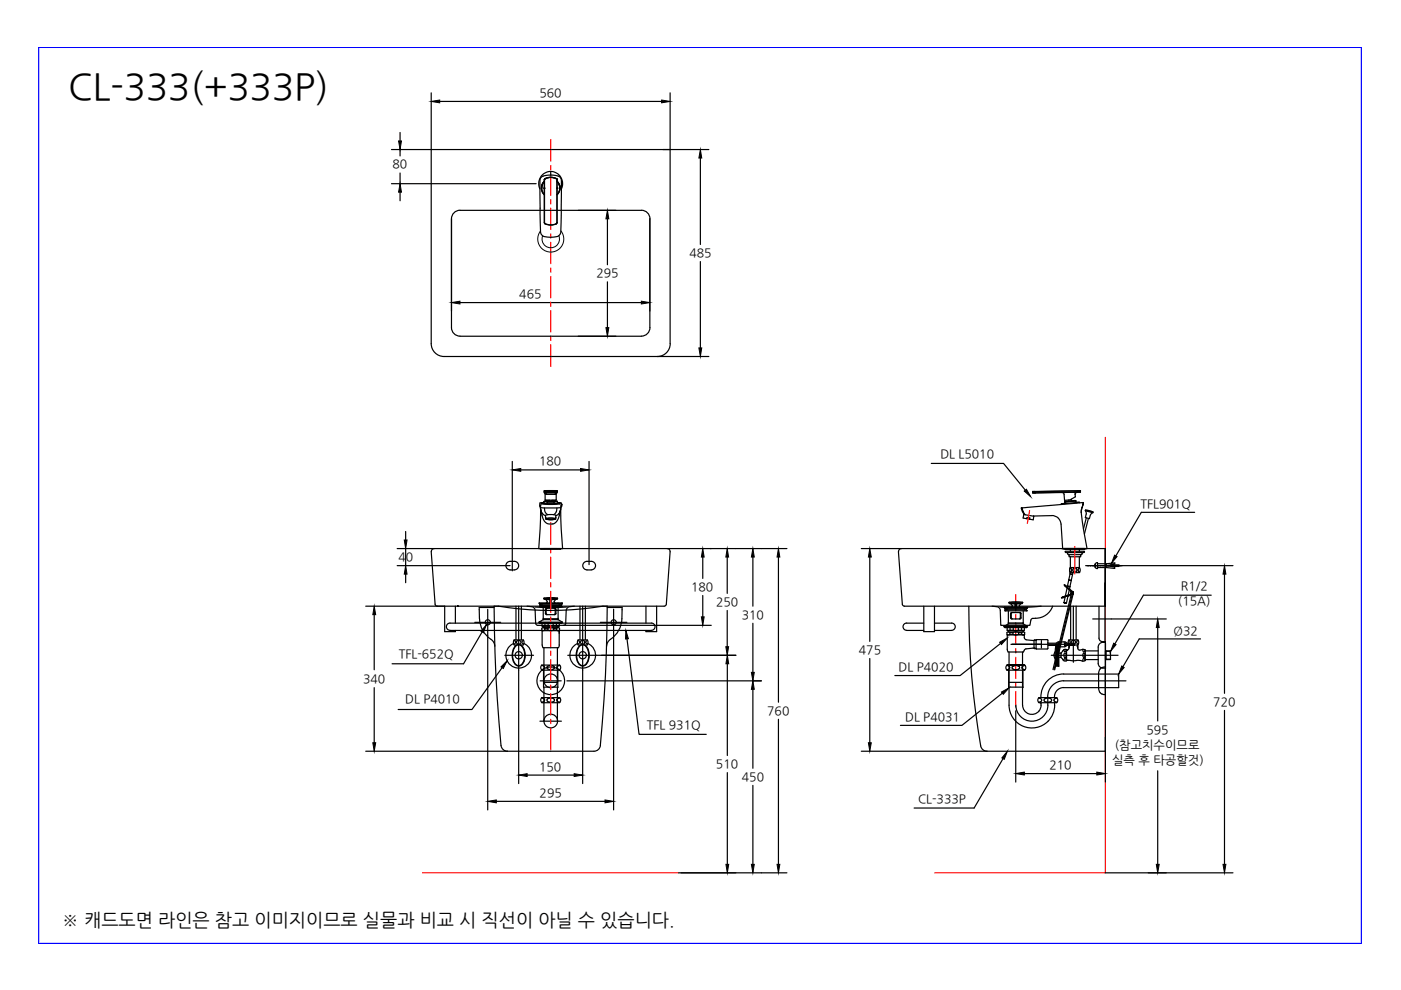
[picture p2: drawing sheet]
<svg xmlns="http://www.w3.org/2000/svg" width="297mm" height="210mm" viewBox="0 0 297 210" stroke-linecap="round" stroke-linejoin="round" font-family="sans-serif">
<defs><g id="words">
<text font-size="7.8" x="14.5" y="21.1">CL-333(+333P)</text>
<text font-size="3.9" x="13.1" y="196.4">※ 캐드도면 라인은 참고 이미지이므로 실물과 비교 시 직선이 아닐 수 있습니다.</text>
<g font-size="2.6">
<text x="114.3" y="20.5">560</text>
<text x="83.2" y="35.7">80</text>
<text x="126.4" y="58.8">295</text>
<text x="146.2" y="54.5">485</text>
<text x="110.1" y="63.1">465</text>
<text x="114.3" y="98.7">180</text>
<text x="199.4" y="97.2">DL L5010</text>
<text x="241.8" y="107.7">TFL901Q</text>
<text x="84.5" y="119">40</text>
<text x="146.5" y="125.3">180</text>
<text x="250.3" y="125.1">R1/2</text>
<text x="151.8" y="128.5">250</text>
<text x="157.3" y="131.2">310</text>
<text x="249.8" y="128.4">(15A)</text>
<text x="248.8" y="134.6">Ø32</text>
<text x="84.5" y="139.6">TFL-652Q</text>
<text x="182.1" y="138.6">475</text>
<text x="190.5" y="142.2">DL P4020</text>
<text x="77" y="144.7">340</text>
<text x="85.9" y="149">DL P4010</text>
<text x="257.2" y="149.6">720</text>
<text x="137.1" y="154.5">TFL 931Q</text>
<text x="162.7" y="151.5">760</text>
<text x="191.9" y="152.8">DL P4031</text>
<text x="243.1" y="155.6">595</text>
<text x="235.8" y="162">실측 후 타공할것)</text>
<text x="236.4" y="158.7">(참고치수이므로</text>
<text x="114.3" y="163.4">150</text>
<text x="151.8" y="162.8">510</text>
<text x="157.3" y="165.5">450</text>
<text x="222.5" y="163">210</text>
<text x="114.4" y="168.9">295</text>
<text x="194.7" y="170.3">CL-333P</text>
</g>
</g></defs>
<!-- layer: CENTER -->
<g fill="none" stroke="#f00" stroke-width=".25">
<path d="M116.8 29.6v4.6M116.8 35.1v.9M116.8 36.9v4.5M116.8 42.3v.9M116.8 44.1v4.6M116.8 49.6v.9M116.8 51.4v4.5M116.8 56.8v.9M116.8 58.6v4.5M116.8 64.1v.9M116.8 65.8v4.6M116.8 71.3v.9"/>
<path d="M116.8 73.1v4.6M116.8 110.8v4.6M116.8 116.3v.9M116.8 118.1v4.6M227.9 115.9v5.8M116.8 123.5v1M116.8 125.4v4.5M116.8 130.8v.9M116.8 132.6v4.5M116.8 138v.9M116.8 139.8v4.6M215.4 126.1v3.3"/>
<path d="M215.4 130.3v.9M215.4 132.1v4.6M215.4 137.5v1M215.4 139.4v4.5M116.8 145.3v.9M116.8 147.1v4.5M116.8 152.5v.9M116.8 154.3v4.6M215.4 144.8v.9M215.4 146.6v3.3"/>
</g>
<!-- layer: 0 -->
<g fill="none" stroke="#000" stroke-width=".25">
<path d="M91.4 19.7v12M142.1 19.7v12M93.2 21.5h47.1M95.7 46.4v19.6M137.8 46.4v19.6M97.5 64.2h38.5M114.3 116.3h4.9M114.7 116.4v-.1h4.1v.1M115.2 116.3h.1M225.3 116.3h5.2M225.8 116.4v-.1h4.2v.1M230.1 108.3v-.1l1.6 .4"/>
<path d="M230.1 108.3l1.6 .4M230.1 108.3l.2 .7-.2 .7 .9 .3 .2-.8M230.1 108.1l1.6 .5M230.2 119.9h.4M230.3 109.8l-.6 2.4M230.6 119.9h.1M230.7 119.9h.1M230.7 119.9h.4M230.8 109.9l-.9 3.3M231.1 119.9h.1M231.2 119.9h.1M231.2 119.9h.4"/>
<path d="M231.6 119.9h.1M231.6 119.9h.2M231.7 119.9h.1M231.7 108.7l-.5 .5M231.7 108.6v.1M231.8 119.9h.1M231.8 119.9h.3M232.1 119.9h.1M232.1 119.9h.2M232.2 119.9h.1M232.2 119.5l.5-.2v1.3l-.6-.4zM232.3 119.9h.1"/>
<path d="M232.3 119.9h.4M232.7 119.5l3.7-.2-.1 .3-1.7 .3 1.7 .3 .1 .3-3.7-.2M232.7 119.9h.1M232.8 119.9h.1M232.8 119.9h.4M233.2 119.9h.1M233.3 119.9h.1M233.3 119.9h.4M233.7 119.9h.1M233.8 119.9h.1M233.9 119.9h.3M234.2 119.9h.1"/>
<path d="M234.3 119.9h.1M234.4 119.9h.1M234.5 119.9h.2M234.6 119.5v.2M234.6 119.8v.2M234.7 119.9h.1M234.8 119.9h.1M234.9 119.9h.1M235 119.9h.1M235 119.9h.3M235.4 119.9h.1M235.5 119.9h.1"/>
<path d="M235.5 119.9h.3M235.5 119.8h1.8v.3h-1.7M235.9 119.9h.1M236 119.9h.1M236 119.9h.4M236.4 119.9h.1M236.4 119.9h.2M236.5 119.9h.1M236.6 119.9h.1M236.6 119.9h.3M236.9 119.9h.1M236.9 119.9h.2"/>
<path d="M237 119.9h.1M237.1 119.9h.1M237.1 119.9h.3M237.4 119.9h.1M237.5 119.9h.1M237.6 119.9h.1M237.6 119.9h.4M100.7 132h5.5M103.4 129.2v5.5M104.8 128.8h-3.2v.5a6.8 6.8 0 0 0 1.4 5.3l1.6 1.4 .3 1M127.3 132h5.6M128.7 128.8h3.2v.5a6.5 6.5 0 0 1-1.9 5.8l-1.1 .9-.3 1"/>
<path d="M130.1 129.2v5.6M234.6 120.2v.1M127.3 158a1.37 1.37 0 0 1-1.4 1.3h-18.3a1.38 1.38 0 0 1-1.4-1.2l-.4-5a302.1 302.1 0 0 1-1-24.6h.9a67.9 67.9 0 0 0 22.1 0h.9v5a302 302 0 0 1-1.4 24.6M215.4 150.7v15.1M234.4 156.2v9.6M217.2 164h15.3"/>
<circle cx="103.4" cy="131.9" r=".54"/>
<circle cx="130.1" cy="131.9" r=".54"/>
</g>
<!-- layer: 1 -->
<path d="M234.4 92.7v92.4h-36.2M218.3 108.2l-.5 2.8M89.6 185.1h54.3" fill="none" stroke="#f00" stroke-width=".25"/>
<!-- layer: 6 -->
<g fill="none" stroke="#000" stroke-width=".25">
<path d="M107 138.9h6.1M108.9 136.4a2.72 2.72 0 0 0-1.1 4.2 2.72 2.72 0 0 0 4.3 0 2.72 2.72 0 0 0-1-4.2M109 135.8a.4 .4 0 0 1 .3 .4 .4 .4 0 0 1-.4 .4M109 135.7h1.9M109 135.7a.9 .9 0 0 0 0 1l.5 .1M109.3 137.1a1.01 1.01 0 0 1 1.1-.3 1.01 1.01 0 0 1 .6 .9 2.76 2.76 0 0 1-.8 3.4 1.52 1.52 0 0 1-1.5-1.7l.1-1.3zM109.3 136.9a1.15 1.15 0 0 1 1.2-.1 1.15 1.15 0 0 1 .7 1 2.98 2.98 0 0 1-.9 3.3 1.47 1.47 0 0 1-1.7-1.6 3.2 3.2 0 0 1 .7-2.6zM109.4 128.5v7.2M110 128.5v13.6M110.5 128.5v7.2M110.9 135.7a.9 .9 0 0 1 0 1l-.5 .1M111 135.8a.4 .4 0 0 0-.3 .4 .4 .4 0 0 0 .3 .4"/>
<path d="M120.4 138.9h6.1M122.4 136.4a2.72 2.72 0 0 0-1 4.2 2.72 2.72 0 0 0 4.3 0 2.72 2.72 0 0 0-1.1-4.2M122.5 135.8a.4 .4 0 0 1 .4 .4 .4 .4 0 0 1-.4 .4M122.6 135.7h1.9M122.6 135.7a.9 .9 0 0 0 0 1l.5 .1M122.8 137.1a1.01 1.01 0 0 1 1.1-.3 1.01 1.01 0 0 1 .7 .9 2.76 2.76 0 0 1-.8 3.4 1.49 1.49 0 0 1-1.5-1.7l.1-1.3zM122.8 136.9a1.15 1.15 0 0 1 1.3-.1 1.15 1.15 0 0 1 .6 1 2.98 2.98 0 0 1-.8 3.3 1.47 1.47 0 0 1-1.7-1.6 3.2 3.2 0 0 1 .6-2.6zM123 128.5v7.2M123.5 128.5v13.6M124.1 128.5v7.2M124.5 135.7a.9 .9 0 0 1 0 1l-.5 .1M124.6 135.8a.4 .4 0 0 0-.4 .4 .4 .4 0 0 0 .4 .4"/>
<path d="M222.9 138.9h14.2M223.7 138.1l-.2 .8 .2 .8M223.9 136.8l-.2 2.2 .2 2.1M223.9 136.8v4.3M224 136.7l.1 4.5M224.1 136.7l-.2 .1M224.1 139.8h.3M224.1 136.7v4.5M224.1 137.8h.3M224.1 139.5h.3M224.1 139.6h.3M224.1 139.7h.3"/>
<path d="M224.1 139.9h.3M224.1 140h.3M224.1 139h.3M224.1 139.1h.3M224.1 139.2h.3M224.1 139.3h.3M224.1 139.4h.3M224.1 138.9h.3M224.1 138.5h.3M224.1 138.8h.3M224.1 138.7h.3M224.1 138.6h.3"/>
<path d="M224.1 138.4h.3M224.1 138.3h.3M224.1 138.2h.3M224.1 138.1h.3M224.1 138h.3M224.1 137.9h.3M224.1 137.7h.3M224.1 137.6h.3M224.1 137.5h.3M224.1 137.4h.3M224.1 137.2h.3M224.1 137.1h.3"/>
<path d="M224.1 137h.3M224.1 136.9h.3M224.1 137.3h.3M224.1 136.7h.3M224.1 136.8h.3M224.4 136.6h.1v4.6h-.1M224.4 136.6h.1M224.4 136.6l-.1 .1M224.4 136.6v4.6M224.5 138.5h.5M225 138.5v.9h-.5M225 138.4v.1"/>
<path d="M225 139.4h.1M225 139.4l.4 .5M225.3 139.9h.1a.48 .48 0 0 0 .8 .2M225.4 138l-.4 .4M225.7 138.5a.43 .43 0 0 1 .3 .4 .43 .43 0 0 1-.3 .5l-.1-.5zM226 137.7l-.2 .5-.2-.5M226.1 137.8v2.2M226.1 140h.1M226.1 137.9h.1M226.1 137.8h.1M226.2 137.8a.53 .53 0 0 0-.9 .2M226.3 137.8h-.1"/>
<path d="M226.5 140l2.6 .1a.81 .81 0 0 0 1-.1M226.6 135.8a.4 .4 0 0 1 .3 .4 .4 .4 0 0 1-.4 .4M226.6 136.8v.8l-.4 .2M226.6 137.1v.2M226.6 135.7h1.9M226.6 136.8h1.9v.7M226.6 135.7a.9 .9 0 0 0 0 1M226.7 136.8v.3M227 128.5v7.2M227.6 128.5v11.9M228.2 128.5v7.2M228.4 136.8v.3"/>
<path d="M228.5 137.5a.73 .73 0 0 0 1.2 .2l.4 .1M228.5 137.1v.2M228.5 135.7a.9 .9 0 0 1 0 1M228.6 135.8a.4 .4 0 0 0-.3 .4 .4 .4 0 0 0 .3 .4M229.6 137.7l.2 .6 .2-.6M229.7 138.5a.42 .42 0 0 1 .3 .4 .42 .42 0 0 1-.3 .4l-.1-.4zM230.1 137.8v2.2v-.2h2.7M230.1 138h2.7M233.8 136.2h.6M233.8 136.2a1.01 1.01 0 0 0-1 1v3.5M234.4 138l1.1 .1M234.4 136.4v5.4"/>
<path d="M234.5 138v1.8M235.4 138.1v1.7M235.5 139.8h-1.1M223.9 141.1h.1M223.9 141.1l.5 .1M224.1 141.2h.3M224.1 141.1h.3M224.1 140.9h.3M224.1 141h.3M224.1 140.5h.3M224.1 140.6h.3M224.1 140.2h.3"/>
<path d="M224.1 140.3h.3M224.1 140.4h.3M224.1 140.7h.3M224.1 140.8h.3M224.1 140.1h.3M225.6 140.1l.2-.5 .2 .5M226.2 140h.1M226.5 140l-.4 .1M230 140.1l-.2-.5-.2 .6M232.8 140.6a1.14 1.14 0 0 0 1.6 1"/>
<circle cx="109.9" cy="136.2" r=".45"/>
<circle cx="110" cy="138.9" r=".77"/>
<circle cx="123.5" cy="138.9" r=".77"/>
<circle cx="123.6" cy="136.2" r=".45"/>
<circle cx="227.6" cy="136.2" r=".45"/>
</g>
<!-- layer: 7 -->
<g fill="none" stroke="#000" stroke-width=".25">
<path d="M136 44.6h-38.5a1.81 1.81 0 0 0-1.8 1.8v23.1M136 44.6a1.81 1.81 0 0 1 1.8 1.8M137.8 46.4v23.1M95.7 69.5a1.81 1.81 0 0 0 1.8 1.8h38.5M116.8 75.6h.1M137.8 69.5a1.81 1.81 0 0 1-1.8 1.8M142.1 72.9v-41.2h-50.7v41.2a2.72 2.72 0 0 0 2.7 2.7h45.3M142.1 72.9a2.72 2.72 0 0 1-2.7 2.7M108.1 119h1a.9 .9 0 0 1 .9 .9 .9 .9 0 0 1-.9 .9M108.2 119a.9 .9 0 0 0-.9 .9 .9 .9 0 0 0 .9 .9M141.4 116.3h-49.5l-.3 .2-.2 .5 .9 11.1v.2l.4 .2h48.1h.2l.3-.4 .8-11.1-.2-.5-.4-.2M225.1 116.3h4.9"/>
<path d="M225.9 117v-.1h4v.1M225.9 117l.1 .1M226 117.2h3.8M226.2 117.1l.2 .2M226.3 117.3v.1M226.4 117.4l.3 .3M226.5 117.6h2.7M226.9 118v2.3h1.9v-2.3M226.9 116.4v.5M228.5 116.3h.2M228.8 116.4v.5M229.6 117.1l-.2 .4-.2 .1-.1 .4h-2.4v-.3"/>
<path d="M229.9 117l-.1 .1M234.4 116.3h-43.3l-.4 .2-.2 .5 .8 11.1 .2 .4h42.9M97 128.5h.1M108.1 120.8h1M111.7 128.5l1 .1M112.7 128.6a.9 .9 0 0 1 .8 .9M113.4 128.7l3.4 .1 3.3-.1M113.5 129.5l.1 2.7 .2 .3 5.7 .1M116.8 128.5h.1M120 129.5v2.7l-.3 .3-.2 .1M120.8 128.6a.9 .9 0 0 0-.8 .9M121.8 128.5l-1 .1"/>
<path d="M124.4 120.8h1M124.5 120.8a.9 .9 0 0 1-.9-.9 .9 .9 0 0 1 .8-.9h1a.9 .9 0 0 1 .9 .9 .9 .9 0 0 1-.9 .9M205.4 128.5a164.1 164.1 0 0 0 2.6 30 1.37 1.37 0 0 0 1.3 .8h25.1v-23.3h-.7a.73 .73 0 0 1-.7-.7v-6.8M210.3 128.5l1 .1M211.3 128.6a.9 .9 0 0 1 .8 .9M219 131.1l-.4 .4M219.6 131.1h-.6M220.7 128.5l-4.8 .3-3.9-.1M223.2 128.5a3.8 3.8 0 0 1-3.6 2.6M225.6 127.8l.5 .1-.5-.1 .7-3.5 .6 .1-.8 3.5M225.7 124l.6 .4M225.8 126.6l-.7 .2 .3-.3-.3 .3"/>
<path d="M225.9 124.3l1.2 1.2M225.9 124.3l-.2-.3 .2 .3M225.9 124.3h.1M225.9 124.3l1.2 1.1M226 126.4v.1M226.4 124.2v.1M226.4 124.6l.4 .4zM226.5 126.3h-.1M226.5 126.3l-.5 .2M226.5 126.3l-.5 .1M226.6 123l.5 .1-.2 1.3-.6-.2zM226.6 123h.1"/>
<path d="M226.7 124.9l.1 .1M226.7 124.8l.7 .6M226.8 124.3v.1M226.9 121.7l.5 .1-.3 1.2-.5-.1zM226.9 120.4a.46 .46 0 0 1 .3 .5 .46 .46 0 0 1-.3 .4M226.9 121.6v.1M226.9 120.3a.9 .9 0 0 0 0 1.1M227 126h.1M227 126l-1.6 .6M227 126.2l-.6 .2M227.1 125.9h.1M227.1 125.9l-1.7 .6"/>
<path d="M227.1 123v.1M227.1 126h-.1M227.1 125.3v.2M227.1 125.6l-.1 .3h.2l.1-.3M227.1 125.5h.1M227.1 125.5v.1M227.1 125.9l-3.8 16.1M227.1 125.6v.3M227.1 125.6h.1M227.2 125.4h.1M227.2 125.4l.1 .2M227.2 125.4l.3 .1"/>
<path d="M227.2 125.4l-.1 .1M227.3 125.6h.2M227.4 125.6v.1M227.4 121.8h.1M227.4 125.7l-3.9 16.3M227.5 125.6v.5l-.1-.4M227.5 125.9v-.3v.3M227.5 121.4l-.1 .4-.5-.2v-.2h1.9M227.5 126h.1M227.5 126l-3.9 16M227.5 125.5l.1 .1M227.6 125.6h-.1"/>
<path d="M227.6 120.6l-.1 .3 .1 .3M227.6 120.5a.44 .44 0 0 1 .6 .1 .44 .44 0 0 1 0 .6 .44 .44 0 0 1-.6 0M228.9 120.3a.9 .9 0 0 1 0 1.1M228.9 120.4a.46 .46 0 0 0-.3 .5 .46 .46 0 0 0 .3 .4M231.7 131.2h3.9M234.3 128.5v7.5M234.4 123.5v5zM234.4 128.5h.1"/>
</g>
<!-- layer: 3 -->
<g fill="none" stroke="#000" stroke-width=".25">
<path d="M114.3 131.9h4.9M114.3 127.9h4.9M114.3 127.9l.2 .2M114.3 127.8l4.9 .1M114.4 127.8l-.1 .1M114.4 132.1l4.6 .1M114.4 132v.1M114.5 128.1v.1M114.5 128.5v.1M114.5 128.6h.1M114.5 128.1h.1M114.5 128.1h4.5"/>
<path d="M114.5 128.6h4.5M114.5 128.4h4.5M114.5 128.4h.1M114.8 128.2v.2M114.9 132.2l.1 .6 3.6-.1M114.9 133.8l.1 3 .1 .5h3.3M114.9 132.7h.7M115.2 131.4l-.9 .5h4.9M115.2 131.1v.3M115.2 128.6v2.8M115.2 132.8v.3h1.5M115.2 131.2h3.1"/>
<path d="M115.2 131.4h3.1M115.3 126.9h2.9l-.1 .2h-2.7zM115.3 126.9l1.5-.2 1.4 .2M115.3 137.3v7.4h2.9v-7.4M115.5 133.2h.6v.4h-.6M115.5 133.2v.4M115.5 133.2l-.3-.1-.3 .1 .1 .5 .5-.1M115.5 132.2v.5M115.6 127.1h1M115.6 129.2l.3-.2h1.8l.2 .2M115.6 129.2v.9l.3 .2M115.6 127.1l.4 .4"/>
<path d="M115.8 129.2v.9M115.8 130.1l.2 .2M115.9 130.3h1.8M115.9 127.8h-.1M116 127.5v.3M116 129l-.2 .2M116.2 133.6l.6 .1 .6-.1M116.2 132.2v.5h-.7M116.2 132.7h1.1M116.6 127.1h.3M116.6 127.1v.7M116.7 127.1v.6"/>
<path d="M116.8 133.1l-.6 .1M116.8 133.1l.6 .1M116.8 127.1v.6M116.8 127.7h-.1v.1M116.8 127.7v.1M116.9 127.1v.7M117.3 132.2v.5h.7M117.4 133.2h.6v.4h-.6zM117.5 129l.2 .2M117.5 127.5l.2 .3M117.7 129.2v.9l-.2 .2M117.9 129.2v.9l-.2 .2"/>
<path d="M117.9 127.1h-1M117.9 127.1l-.4 .4M118 132.2v.5M118 132.7h.6M118 133.2l.3-.1 .4 .1M118 133.6l.3 .1 .4-.1M118.3 133.7l-3.4 .1M118.3 131.1v.3M118.3 128.6v2.8M118.3 132.8v.3h-1.5M118.3 131.4l.9 .5M118.3 133.7l.3 .1"/>
<path d="M118.6 133.8v3l-.2 .5M118.6 132.2v.5M118.6 133.2v.4M118.7 128.2v.2M119 128.4h.1M119 128.6h.1M119 128.1h.1M119 128.1v.1h-4.5M119 128.5v.1M119.1 132v.1M119.1 132.1l-.1 .1M119.2 127.9l-.2 .2"/>
<path d="M212.9 132.8h5M212.9 128.8h.1M212.9 128.8l.2 .2M212.9 128.8h4.9M213 132.9l.1 .2h4.6v-.2M213.1 129.5v-.2h4.5l.1 .2M213.1 129.1h.1M213.1 129v.1M213.1 129h.1M213.1 129.5h.1M213.1 129.5h4.5M213.1 129.2h4.5"/>
<path d="M213.4 129.1v.2M213.5 133.1v.5M213.5 133.6l3.5 .1M213.6 133.6h.6M213.6 134.6h3.5M213.7 134.6l-.1 3 .1 .6h3.3l.2-.5 .3-.1M213.8 132l.1 .3M213.8 133.7v.3h3.1v-.3M213.8 129.5v2.8M213.8 132.3l-.9 .5M213.8 132.3h3.1M213.8 132.1h3.1"/>
<path d="M213.9 127.8h2.9M213.9 127.8l1.5-.2 1.4 .2-.1 .2h-2.7l-.1-.2M213.9 138.2v7.4M214.1 134.1l-.3-.1-.3 .1 .1 .5 .5-.1M214.2 133.1v.5h.6M214.3 136.6h6.5h-6.2M214.5 131.2h1.8M214.6 128.7h-.2M214.6 129.9l-.2 .2v.9l.2 .2M214.8 134.1h-.7v.4h.7M214.8 134.1v.4M214.8 134.5l.5 .1"/>
<path d="M214.8 133.1v.5M214.8 133.6h1.1M215.2 128h1.3l-.4 .4M215.2 128h-1l.5 .5-.1 .1M215.2 128v.7M215.3 128.7v-.1h.1v.1M215.3 128v.6M215.3 134l-.5 .1M215.4 134l.6 .1M215.4 128v.6M215.5 128v.7M215.9 133.1v.5h.7"/>
<path d="M215.9 134.1v.4h.7v-.4M215.9 134.1h.7M216 134.5l-.6 .1M216.1 129.9l.2 .2v.9l-.2 .2M216.1 128.4l.1 .2M216.2 128.7h.1M216.5 130.1v.9M216.5 130.1l-.2-.2h-2v1.1l.2 .2M216.5 131l-.2 .2M216.6 133.1v.5M216.6 133.6h.6M216.6 134.1l.4-.1 .3 .1-.2 .5-.5-.1"/>
<path d="M216.8 138.2v7.4M216.9 134.6h.1M216.9 132v.3M216.9 129.5v2.8M216.9 132.3l1 .5M217.1 134.6l.1 .1M217.2 135.2l.4 .4 1.4 .2 .4-.1M217.2 134.7v.5M217.2 133.1v.5l-.2 .1M217.3 129.1v.2M217.6 129h.1M217.6 129.5h.1"/>
<path d="M217.7 129.1h-.1M217.7 129v.1M217.8 128.7l-4.9 .1M217.8 128.7v.1M217.8 128.8l-.2 .2h-4.5M217.8 128.8h.1M219 137.4l.4 .1M219 137.4l-1.5 .2M219.3 135.7v.1M219.3 137.4v.1M219.3 137.5h.4M219.3 135.7h.4"/>
<path d="M219.7 135.7v1.9h2.3l.2-.1M219.7 135.7h2.4l.1 1.8M219.7 135.8h-.5v1.7h.5M220.8 136.6h7.1M220.8 135.8v1.6M222.2 136.4h2.2M222.2 136.8h2.2M224.3 136.8l.1 .1M224.4 136.3l-.1 .1M224.4 136.3h-.1M224.4 136.3l.1 .2M224.4 136.8v.1"/>
<path d="M224.4 136.1h1.3M224.4 136.1l-.4 .3M224.5 136.7l-.1 .2M224.5 136.5v.2M225.7 136.4h2.1M225.7 136.8h2.1M225.7 136.1l.5 .3M225.9 136.4a.26 .26 0 0 0-.3 .2 .26 .26 0 0 0 .2 .3M225.9 136.8h-.1M226.2 136.8l-.1 .2a1.83 1.83 0 0 1-1.7 .1l-.4-.3M226.5 136.4v.4zM118.1 144.5h.1"/>
<path d="M213.9 144.7h2.8"/>
</g>
<!-- layer: 4 -->
<g fill="none" stroke="#000" stroke-width=".25">
<path d="M114.5 152.9h4.5M114.5 144.4h4.5M114.8 148l.5 .2M114.8 141.1h.1a.47 .47 0 0 1 .5 .6M114.9 147.9h3.7M114.9 147.9l-.3 .5 .3 .6M114.9 142.1l-.3-.6 .3-.5h3.7l.3 .5-.3 .6M114.9 142.1h3.7M114.9 142.1a2.93 2.93 0 0 0-.3 4.3 2.93 2.93 0 0 0 4.3 0 2.93 2.93 0 0 0-.3-4.3M114.9 142.1a2.93 2.93 0 0 1 3.7 0M115.2 141.9l-.4 .1M115.2 142.1v3.6h3.1v-3.6"/>
<path d="M115.3 145.8v7.1M115.3 152.7a1.45 1.45 0 0 0 2 1.5 1.45 1.45 0 0 0 .5-2.4 1.45 1.45 0 0 0-2.4 .6l-.1 .5M115.3 148.2l.1 .4M115.4 148.6l-.6 .3M115.4 141.7l-.2 .2M116 148.6a1.16 1.16 0 0 0 1.5 0M116 148.6a.76 .76 0 0 1 1.2-.5l.3 .2v.3M116.2 141.8l.6 .2 .5-.2M116.4 141.1a.4 .4 0 0 0-.4 .3 .4 .4 0 0 0 .2 .5M116.5 141.1h.6M116.8 147.9h.1M117.1 141.1a.4 .4 0 0 1 .4 .3 .4 .4 0 0 1-.2 .5"/>
<path d="M118.1 148.6l.4 .3M118.1 141.7l.2 .2M118.3 145.7l-.1 7.2M118.3 141.9l.2 .1M118.5 148.9h.2M118.5 142h.2M118.5 148l-.4 .3v.3M118.5 141.1a.43 .43 0 0 0-.4 .6M118.6 147.9l.3 .5-.3 .6h-3.7M118.7 148h-.2M118.7 141.1h-.2M213.4 141.1l.4 .1"/>
<path d="M213.5 141l-.2 .6 .2 .5h3.7M213.5 141h.4h-.4M213.6 142h-.2M213.8 141.9l-.2 .1M213.9 141.2a.36 .36 0 0 1 .2 .3 .36 .36 0 0 1-.2 .4M213.9 145.7v.1M213.9 142.1v3.6h3v-3.6M213.9 141h1.5h-1.5M213.9 145.8v3.7a4.8 4.8 0 0 0 4.9 4.8 4.8 4.8 0 0 0 4.8-4.8M214.6 141.7l.2 .2M214.6 141.4v.3M214.8 141.9h.9"/>
<path d="M215 141.1h.7M215.1 141.1l-.5 .3M215.4 149.5a3.4 3.4 0 0 0 3.4 3.4 3.4 3.4 0 0 0 3.4-3.4M215.7 141.1l.4 .3M215.9 141.9l-.2 .1M216.1 141.4v.3M216.1 141.7l-.2 .2M216.8 145.8v3.7M216.8 141h-1.4h1.4M216.9 145.7l-.1 .1M217.2 142h.1M217.2 141h-.4h.4"/>
<path d="M217.2 141l.3 .6-.3 .5M217.3 141.1h-.1a.45 .45 0 0 0-.5 .4 .45 .45 0 0 0 .5 .5M220.2 148h.2M220.3 147.9l-.3 .6 .3 .5M220.3 147.9h3.7M220.3 149h3.7M220.4 148l.2 .1M220.6 148.1l.2 .2M220.6 149v.1M220.7 149.1v.1M220.7 149.2a1.96 1.96 0 0 1-1.8 2.3 1.96 1.96 0 0 1-2.1-2M220.8 148.3a.5 .5 0 0 1-.6 .6"/>
<path d="M221.4 148.3a.72 .72 0 0 0 1.1 .5M221.6 148.1l-.2 .2M222.2 147.9h.1M222.2 147.8v1.7M222.5 148l-.9 .1M222.5 148l.2 .1M222.7 148.1l.2 .2M222.9 148.3v.3l-.4 .3M223.5 148.3a.5 .5 0 0 0 .6 .6M223.6 149v.5M223.7 148.1l-.2 .2M223.9 148l-.2 .1"/>
<path d="M224 147.9l.3 .6-.3 .5M224.1 148h-.1M225.5 145.8h8.8M225.5 145.8a1.96 1.96 0 0 0-1.9 2.1M232.9 142.8v3.1l.3 1M233.2 146.8l.4 .3M233.6 141.6l-.5 .5-.2 .7M234.3 142.9h-8.8a4.8 4.8 0 0 0-4.8 5M234.4 141.6v5.7l-.8-.1M234.4 142.9h2.8v2.9h-2.8M234.4 141.4l-.8 .1M238.7 144.4l-13.2-.1a3.4 3.4 0 0 0-3.4 3.5"/>
<circle cx="116.8" cy="144.3" r="1.45"/>
</g>
<!-- layer: 1 -->
<g fill="none" stroke="#000" stroke-width=".25">
<path d="M83 38.9h30.7M83 31.7h8.4M84.8 28.1v1.8M84.8 31.7v1.4M84.8 36.7v2.2M114.6 37.7a4.3 4.3 0 0 1 4.2-.1l.2 .7-.1 10.8a1.08 1.08 0 0 1-.8 1.1l-1.3 .1-1.4-.1a1.08 1.08 0 0 1-.8-1.1l-.1-10.8zM114.8 39.8v.1M114.8 39.8l.1 .3M114.8 39.8h.1M114.9 39.3l-.1 .5M115 39l-.2 .8M115.3 39.9h.1"/>
<path d="M115.3 39.9l.1 .1M115.4 39.9h.1M115.4 38.4a2.02 2.02 0 0 0 0 2.9M115.4 38.1v9.1M115.4 39.8l-.1 .1M115.4 38.1l.1 9.1M115.6 37.9l-.2 .2M115.6 37.9h.1M115.6 37.9a2.72 2.72 0 0 1 2.4 0M115.6 37.9l-.1 .2M115.6 37.9a2.68 2.68 0 0 1 2.4 0M116.8 36.3a2.59 2.59 0 0 0-2.3 3.7"/>
<path d="M116.8 37.1v-.8a2.59 2.59 0 0 1 2.2 3.7M118 37.9l.1 .2M118 37.9h.1M118.1 39.9h.1M118.1 38.4a1.97 1.97 0 0 1 0 2.9M118.1 38.5a1.94 1.94 0 0 1 0 2.8M118.1 38.1v9.1M118.1 39.8l.1 .1M118.1 38.5a1.9 1.9 0 0 1 0 2.7M118.1 38.1h.1M118.2 39.9l-.1 .1M118.2 38.5l.4 .6 .1 .7"/>
<path d="M118.2 39.9h-.1M118.6 39.2l.1 .6M118.7 39.8v.1M118.7 39.6v.5M118.7 39.8l-.1 .5M140.6 31.7h9.7M148.5 33.5v18.3M84.8 40.7v1.9M115.3 41.1a1.91 1.91 0 0 1 .1-2.6 1.93 1.93 0 0 0 0 2.7M115.4 47.2a2.02 2.02 0 0 0 2.7 0M115.4 47.2h.1M115.5 47.2l.1 .2"/>
<path d="M115.6 47.4v.1M117.9 47.4l.1 .1M118.1 47.2l-.1 .2a2.68 2.68 0 0 1-2.4 0M118.1 47.2h.1M122.6 44.6h8M128.8 46.4v9.7M128.8 59.8v9.7M148.5 55.5v18.3M122.6 71.3h8M139.4 75.6h10.9M108.6 97.8v23.2M110.4 99.6h12.7"/>
<path d="M124.9 97.8v21.9M197.4 98.3h15.4l4.6 5.6M84.2 116.3h7.9M84.2 119.9h23.9M86 112.7v1.8M86 116.3v3.6M114.5 106.9v.3M114.5 107.3l.3 1.2M114.5 107.3l.2 .3 .7 .1h3.3l.2-.1 .1-.3M114.5 107.3h.1M114.6 107.6l.2 .8 .3 .6M114.6 108l-.4 8.3h5.1l-.4-8.3"/>
<path d="M114.6 108.1a3.7 3.7 0 0 0 1.4 2.9 1.83 1.83 0 0 0 2.6-1.7l.2-1.2M114.7 116.4h4.1M114.8 108.5l.2 .4M114.8 108.4v.1M114.8 106.7l1.5 .3 2-.1 .4-.2M114.8 106.7v.1M115 108.9l.7 .4M115.1 106.6l-.6 .1v.5M115.3 106.3v.4l2.2 .1M115.3 106.3l.7 .1M115.4 106.5l-.6 .1 2 .2 1.9-.2-.5-.1M115.4 104.5h.1"/>
<path d="M115.4 106.3l.7 .1M115.4 106.3h-.1M115.4 104.4l.2 .1M115.4 107.7l.2 .8 .5 .6M115.5 104.2h.1M115.5 104l-.1 .1M115.5 104.5h.1M115.6 104.4v.3M115.6 104l-.2 .1v.4M115.6 104.2v.3M115.6 104.2h.1M115.6 104.5h2.4"/>
<path d="M115.6 104l-.1 .2M115.6 104.7l2.1 .1M115.6 104.7v1.2l1.2 .1 1.1-.1v-1.2M115.6 104.2h2.4M115.7 106.2v.1l.6 .1 1.6-.1M115.7 106.2l-.3 .1M115.7 104.5l.1 .3M115.7 110l1.1-.2 1 .2M115.7 109.8v-.1v.3a3 3 0 0 0 2.1 .1M115.9 110l.9-.1 .9 .1-.9 .2zM115.9 110h.1M115.9 110l.2 .1a1.81 1.81 0 0 0 1.5-.1h-.1"/>
<path d="M116 106.4h1.5M116 106.4v.4M116.1 106.4h1.3M116.1 106.4h-.1M116.5 106.1v.1h.5v-.1M116.5 106.1l-.8 .1M117.1 106.1l.7 .1h-2.1M117.5 106.4h.1M117.5 106.4l.7-.1v.4l-.7 .1M117.5 106.4v.4M117.6 110h.1M117.8 106.2l.3 .1-.7 .1"/>
<path d="M117.8 106.2v.1M117.8 109.7v.4M117.8 104.5l-.1 .3M117.8 109.7v.1M117.8 109.3v.5M117.9 109.3a3.4 3.4 0 0 0-2.2 0v.5M117.9 104.7l-.2 .1M117.9 104.2v.3M118 104.2h-2.4M118 104.4v.1M118 104l.1 .1v.4M118 104.5h.1"/>
<path d="M118.1 104v.2M118.1 104.2h-.1M118.1 104h-2.5M118.1 107.7l-.2 .8-.5 .6M118.1 104.2h.1M118.1 104.5l-.2 .2M118.1 104.4l-.1 .1M118.1 106.3h.1M118.4 106.6l.6 .1v.5M118.6 108.8l-.1 .1M118.7 106.7v.1M118.8 108.4l-.4 .6-.6 .3"/>
<path d="M118.8 108.4v.1M118.8 108.5l-.1 .1M118.9 107.6l-.1 .8M119 107.3l-.2 1.2M119 107.3h.1M119 106.9h.1M119 106.9v.3M141.4 116.3h25.4M149 118.1v4.5M154.2 118.1v7.7M159.6 118.1v10.4M165 118.1v30.8"/>
<path d="M182.6 116.3h8.5M184.4 118.1v17.9M216.8 108.5l.4 .5M216.9 108.5l.5 .6M217.1 109.1l2.1 .4-.1 .7-.8-.1v-.3l-.6-.1v.3l-.8-.2zM217.1 109v.1M217.7 110l.6 .1M218.9 104.5h.6M218.9 104.2v.3M219.3 104.2l-.1 .3h-.3M219.5 104.2v.3h-.2M219.5 104.5l9-.2z"/>
<path d="M225 106.8v.2M225.2 104.4l.3 .2 .1 .2M225.3 116.3h.1M225.6 104.8l.1 1.3 1.2-.1 1.1-.7a.69 .69 0 0 1 .4-.9l-.3 .1-.1 .3M225.7 106.4l1.2-.1-1.2 .1v.4M225.7 106.7l-.7 .1M225.8 116.4h4.2M226.6 106v.2M226.9 106.3l1.2-.1 .1 .4M227.1 105.8l.1 .4M228 106.2l-2.1 .2M228.1 106.2l-1.2 .1"/>
<path d="M228.5 104l-9.6 .2M228.5 104.1h.3v.2h-.3zM228.8 104v.1M228.8 104.1h.3v.2M228.9 106.5h-.7M228.9 106.6v-.1l-3.9 .3M229 104l-10.1 .2M229 104l.1 .1M229.1 104.3l-.3 .1M229.1 104.3l-.6 .1M229.2 108.7l1.3 7.6h-5.2l-.3-5.2a1.92 1.92 0 0 0-2.1-1.8l-3.8 .2M229.3 108v.7"/>
<path d="M229.4 107.8l-.1 .2M229.7 106.6l-13.2 1.1 .3 .8h.1l-.3-.8M229.7 106.6l-.3 1.2zM238 119.9h23.4M253.3 108.6h-11.3l-5.4 9.3M77.5 128.5h16.8v5.4h2.2v-.2M79.3 130.3v11.7M86 121.7v1.8M95.4 133.7h42.7M95.4 132.1h42.7M95.4 132.1a.77 .77 0 0 0-.8 .8 .77 .77 0 0 0 .8 .7M96.5 128.5v3.6"/>
<path d="M102.2 134l-3.9 6.7h-15.2M103.4 134.7v37M119.5 132.6h31.3M126.5 138.9h29.5M130.1 134.8v36.9M132.9 135.4l2.6 20.3h14.2M137 128.5v3.6M138.1 132.1a.77 .77 0 0 1 .8 .8 .77 .77 0 0 1-.8 .7M139.2 128.5v5.4h-2.2v-.2M149 126.3v4.5M154.2 129.4v7.7M159.6 132.1v10.5"/>
<path d="M184.4 139.6v17.9M192.2 133.7h3.7M192.2 132.1h3.7M192.2 132.1a.77 .77 0 0 0-.7 .8 .77 .77 0 0 0 .7 .7M195.9 128.5v5.4h2.2v-5.4M198.1 133.7h3.6M198.1 132.1h3.6M201.8 132.1a.77 .77 0 0 1 .7 .8 .77 .77 0 0 1-.7 .7M212.1 129.5l.1 3.1h6.2l.2-1.1M212.1 136.4l-8.5 6.8h-13.9M235.6 131.2h11.7M245.5 133.1v19.8"/>
<path d="M254.5 135.5h-13l-3.4 5.9M256.8 126.2h-14.4l-6 10.3M259.6 121.7v25.3M77.5 159.3h30.1M79.3 145.8v11.7M106.5 141.6l-6.4 8.8h-15.7M110 142.1v24M120.2 144.4h41.2M123.5 142.1v24M154.2 140.7v19.5M159.6 146.2v16.7M165 152.5v30.8"/>
<path d="M182.6 159.3h26.7M212.5 147l-8.6 6.8h-13M259.6 150.6v32.7M105.2 169.9h23.1M111.8 164.3h9.9M154.2 163.8v19.5M159.6 166.5v16.8M212.7 160.8l-6.2 10.5h-12.7M245.5 163.4v19.9M143.9 185.1h22.9M234.4 185.1h27"/>
</g>
<g fill="#000" stroke="#000" stroke-width=".21">
<path d="M84.5 29.9h.6l-.3 1.8zM148.5 31.7l.3 1.8h-.6zM84.8 38.9l.3 1.8h-.6zM128.8 44.6l.3 1.8h-.6zM128.5 69.5h.6l-.3 1.8zM148.2 73.8h.6l-.3 1.8zM108.6 99.6l1.8-.3v.6zM123.1 99.3l1.8 .3-1.8 .3zM85.7 114.5h.6l-.3 1.8zM149 116.3l.3 1.8h-.6zM154.2 116.3l.3 1.8h-.6zM159.6 116.3l.3 1.8h-.6z"/>
<path d="M165 116.3l.3 1.8h-.6zM184.4 116.3l.3 1.8h-.6zM217.2 104.1l.4-.4 .9 1.6zM236.3 117.7l.5 .3-1.1 1.4zM79.3 128.5l.4 1.8h-.7zM86 119.9l.3 1.8h-.6zM103.1 132.4l-.6 1.8-.5-.4zM132.7 133.7l.5 1.7-.6 .1zM148.7 130.8h.6l-.3 1.8zM153.9 137.1h.6l-.3 1.8zM211.9 136.2l1.7-.9-1.3 1.4zM236.1 136.4l.5 .3-1.1 1.4z"/>
<path d="M245.5 131.2l.3 1.9h-.6zM259.6 119.9l.3 1.8h-.6zM79 157.5h.7l-.4 1.8zM106.2 141.4l1.3-1.3-.8 1.6zM154.2 138.9l.3 1.8h-.6zM159.3 142.6h.6l-.3 1.8zM159.6 144.4l.3 1.8h-.6zM184.1 157.5h.6l-.3 1.8zM212.3 146.7l1.6-.9-1.2 1.4zM237.8 141.2l.5 .3-1.1 1.4zM103.4 169.9l1.8-.3v.6zM110 164.3l1.8-.3v.6z"/>
<path d="M121.7 164l1.8 .3-1.8 .3zM128.3 169.6l1.8 .3-1.8 .3zM213.6 159.3l-.7 1.7-.5-.3zM153.9 183.3h.6l-.3 1.8zM159.3 183.3h.6l-.3 1.8zM164.7 183.3h.6l-.3 1.8zM245.2 183.3h.6l-.3 1.8zM259.3 183.3h.6l-.3 1.8z"/>
</g>
<!-- layer: 5 -->
<path d="M8.2 10.1h280.4v189.9h-280.4z" fill="none" stroke="#00f" stroke-width=".25"/>
<!-- layer: 0 -->
<path d="M91.4 21.5l1.8-.3v.6zM140.3 21.2l1.8 .3-1.8 .3zM95.7 64.2l1.8-.3v.6zM136 63.9l1.8 .3-1.8 .3zM215.4 164l1.8-.3v.6zM232.5 163.7l1.9 .3-1.9 .3z" fill="#000" stroke="#000" stroke-width=".21"/>
<path d="M114.6 49a2.76 2.76 0 0 0 .3 3.7 2.76 2.76 0 0 0 3.7 0 2.76 2.76 0 0 0 .3-3.7M115.1 50a1.85 1.85 0 0 0 1.7 2.5 1.85 1.85 0 0 0 1.7-2.5" fill="none" stroke="#000" stroke-width=".21"/>
<!-- layer: ORTHO$4 -->
<path d="M116.8 31.7h.1M234.4 128.5v-12.2v12.2" fill="none" stroke="#000" stroke-width=".25"/>
<!-- layer: ORTHO$3 -->
<path d="M116.8 31.7h.1M234.4 128.5v-12.2v12.2" fill="none" stroke="#000" stroke-width=".25"/>
<!-- layer: 30 -->
<path d="M115.4 116.3h2.7M225.6 116.3h4.6" fill="none" stroke="#000" stroke-width=".25"/>
<use href="#words"/>
</svg>
